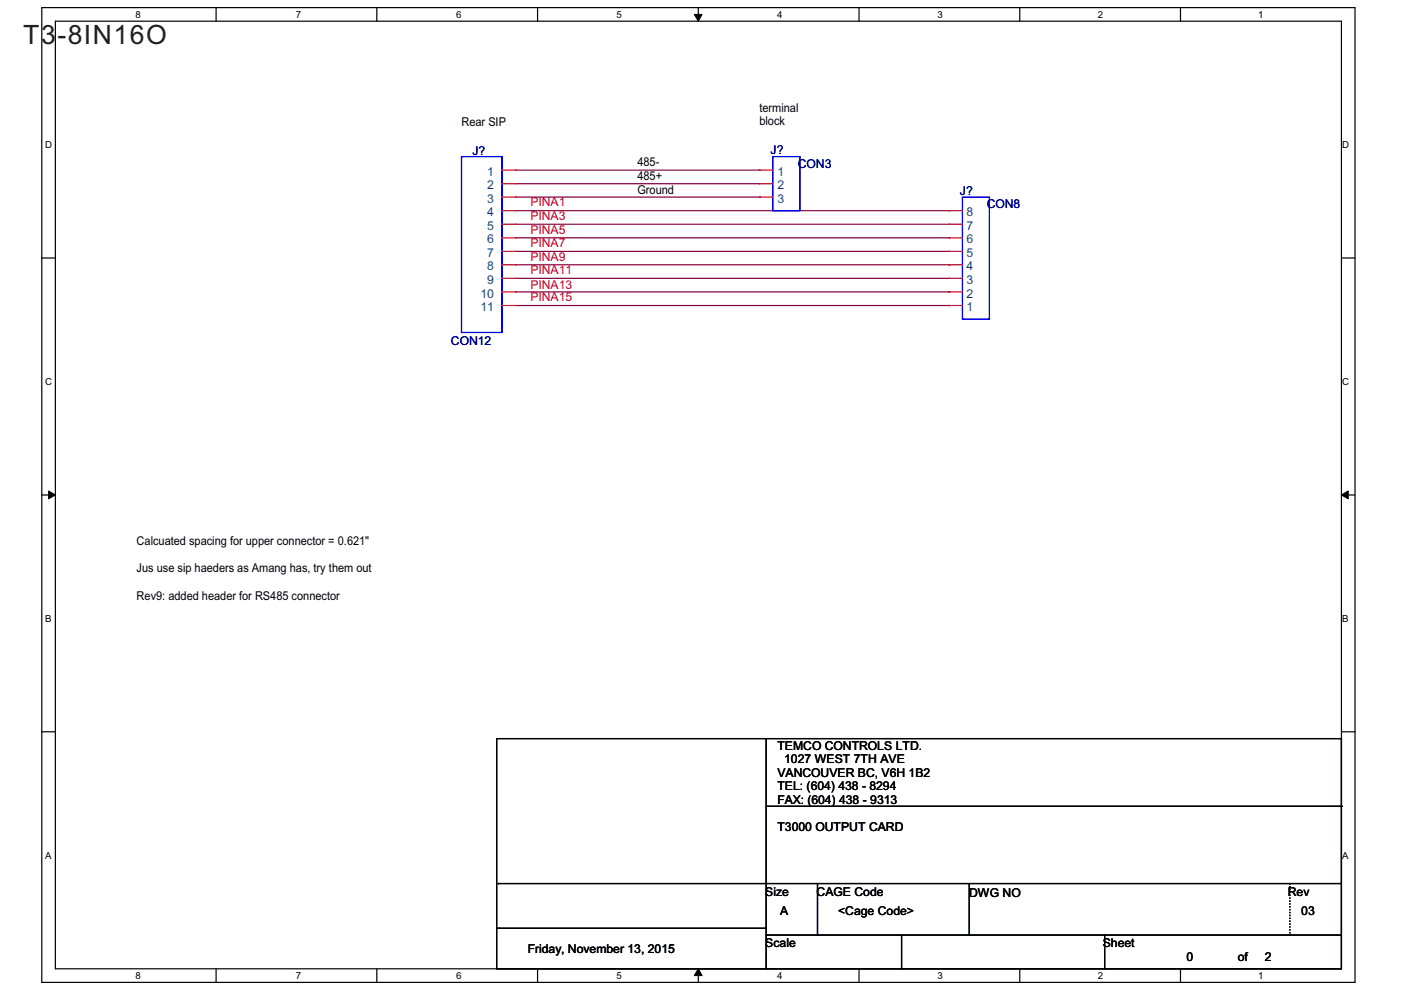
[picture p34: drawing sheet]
<svg xmlns="http://www.w3.org/2000/svg" width="297mm" height="210mm" viewBox="0 0 297 210" stroke-linecap="round" stroke-linejoin="round" font-family="sans-serif">
<defs><g id="words">
<g font-size="5.6" fill="#231f20">
<text x="4.9" y="9.4">T3</text>
<text x="12.2" y="9.4">-8IN16O</text>
</g>
<g font-size="2.6">
<text x="161" y="23.8">terminal</text>
<text x="97.8" y="26.7">Rear SIP</text>
<text x="161" y="26.6">block</text>
<text x="135.1" y="35.3">485-</text>
<text x="135.1" y="38.1">485+</text>
<text x="135.1" y="41">Ground</text>
<text x="29" y="115.6">Calcuated spacing for upper connector = 0.621&quot;</text>
<text x="29" y="121.4">Jus use sip haeders as Amang has, try them out</text>
<text x="29" y="127.1">Rev9: added header for RS485 connector</text>
<text x="164.8" y="158.9">TEMCO CONTROLS LTD.</text>
<text x="166.3" y="161.8">1027 WEST 7TH AVE</text>
<text x="164.8" y="164.7">VANCOUVER BC, V6H 1B2</text>
<text x="164.8" y="167.6">TEL: (604) 438 - 8294</text>
<text x="164.8" y="170.4">FAX: (604) 438 - 9313</text>
<text x="164.8" y="176.2">T3000 OUTPUT CARD</text>
<text x="162.3" y="190">Size</text>
<text x="173.1" y="190">CAGE Code</text>
<text x="205.5" y="190.2">DWG NO</text>
<text x="273" y="190">Rev</text>
<text x="165.4" y="194">A</text>
<text x="177.7" y="194">&lt;Cage Code&gt;</text>
<text x="275.9" y="194">03</text>
<text x="111.9" y="202">Friday, November 13, 2015</text>
<text x="162.3" y="200.8">Scale</text>
<text x="233.8" y="200.8">Sheet</text>
<text x="251.6" y="203.7">0</text>
<text x="262.4" y="203.7">of</text>
<text x="268.2" y="203.7">2</text>
</g>
<g font-size="2.6" fill="#000080">
<text x="100.2" y="32.9">J?</text>
<text x="163.4" y="32.6">J?</text>
<text x="169.1" y="35.5">CON3</text>
<text x="203.5" y="41.3">J?</text>
<text x="209.2" y="44.1">CON8</text>
<text x="95.6" y="73.1">CON12</text>
</g>
<g font-size="2.6" fill="#004080">
<text x="103.3" y="37.3">1</text>
<text x="103.3" y="40.1">2</text>
<text x="164.8" y="37.3">1</text>
<text x="164.8" y="40.1">2</text>
<text x="103.3" y="43">3</text>
<text x="103.3" y="45.9">4</text>
<text x="164.8" y="43">3</text>
<text x="204.9" y="45.9">8</text>
<text x="103.3" y="48.7">5</text>
<text x="103.3" y="51.6">6</text>
<text x="204.9" y="51.6">6</text>
<text x="204.9" y="48.7">7</text>
<text x="103.3" y="54.5">7</text>
<text x="103.3" y="57.3">8</text>
<text x="204.9" y="57.3">4</text>
<text x="204.9" y="54.5">5</text>
<text x="101.8" y="63.1">10</text>
<text x="101.8" y="66">11</text>
<text x="103.3" y="60.2">9</text>
<text x="204.9" y="66">1</text>
<text x="204.9" y="63.1">2</text>
<text x="204.9" y="60.2">3</text>
</g>
<g font-size="2.6" fill="#f00">
<text x="112.5" y="43.8">PINA1</text>
<text x="112.5" y="46.7">PINA3</text>
<text x="112.5" y="49.5">PINA5</text>
<text x="112.5" y="52.4">PINA7</text>
<text x="112.5" y="55.3">PINA9</text>
<text x="112.5" y="58.1">PINA11</text>
<text x="112.5" y="63.9">PINA15</text>
<text x="112.5" y="61.3">PINA13</text>
</g>
<g font-size="2">
<text x="28.7" y="3.7">8</text>
<text x="62.7" y="3.7">7</text>
<text x="96.7" y="3.7">6</text>
<text x="130.7" y="3.7">5</text>
<text x="164.8" y="3.7">4</text>
<text x="198.8" y="3.7">3</text>
<text x="232.8" y="3.7">2</text>
<text x="266.8" y="3.7">1</text>
<text x="9.6" y="31.4">D</text>
<text x="284.6" y="31.4">D</text>
<text x="9.6" y="81.6">C</text>
<text x="284.6" y="81.6">C</text>
<text x="9.6" y="131.9">B</text>
<text x="284.6" y="131.9">B</text>
<text x="9.6" y="182.1">A</text>
<text x="284.6" y="182.1">A</text>
<text x="28.7" y="207.5">8</text>
<text x="62.7" y="207.5">7</text>
<text x="96.7" y="207.5">6</text>
<text x="130.7" y="207.5">5</text>
<text x="164.8" y="207.5">4</text>
<text x="198.8" y="207.5">3</text>
<text x="232.8" y="207.5">2</text>
<text x="266.8" y="207.5">1</text>
</g>
</g></defs>
<path d="M8.9 1.6h278.4v206.7h-278.4zM11.7 4.5h272.7v200.9h-272.7z" fill="none" stroke="#000" stroke-width=".25"/>
<g fill="#fff">
<path d="M28.8 1.9h1.1v2.3h-1.1z"/>
<path d="M28.8 205.7h1.1v2.2h-1.1z"/>
</g>
<path d="M45.8 1.6v2.9M45.8 205.4v2.9" fill="none" stroke="#000" stroke-width=".25"/>
<g fill="#fff">
<path d="M62.8 1.9h1.1v2.3h-1.1z"/>
<path d="M62.8 205.7h1.1v2.2h-1.1z"/>
</g>
<path d="M79.9 1.6v2.9M79.9 205.4v2.9" fill="none" stroke="#000" stroke-width=".25"/>
<g fill="#fff">
<path d="M96.9 1.9h1.1v2.3h-1.1z"/>
<path d="M96.9 205.7h1.1v2.2h-1.1z"/>
</g>
<path d="M114 1.6v2.9M114 205.4v2.9" fill="none" stroke="#000" stroke-width=".25"/>
<g fill="#fff">
<path d="M131 1.9h1.1v2.3h-1.1z"/>
<path d="M131 205.7h1.1v2.2h-1.1z"/>
</g>
<path d="M148.1 1.6v2.9M148.1 205.4v2.9" fill="none" stroke="#000" stroke-width=".25"/>
<path d="M147.2 3.1h1.7l-.8 1.4zM148.1 205.4l.8 1.4h-1.7z" fill="#000"/>
<path d="M147.2 3.1h1.7l-.8 1.4zM148.1 205.4l.8 1.4h-1.7z" fill="none" stroke="#000" stroke-width=".21"/>
<g fill="#fff">
<path d="M165.1 1.9h1.1v2.3h-1.1z"/>
<path d="M165.1 205.7h1.1v2.2h-1.1z"/>
</g>
<path d="M182.1 1.6v2.9M182.1 205.4v2.9" fill="none" stroke="#000" stroke-width=".25"/>
<g fill="#fff">
<path d="M199.2 1.9h1.1v2.3h-1.1z"/>
<path d="M199.2 205.7h1.1v2.2h-1.1z"/>
</g>
<path d="M216.2 1.6v2.9M216.2 205.4v2.9" fill="none" stroke="#000" stroke-width=".25"/>
<g fill="#fff">
<path d="M233.2 1.9h1.1v2.3h-1.1z"/>
<path d="M233.2 205.7h1.1v2.2h-1.1z"/>
</g>
<path d="M250.3 1.6v2.9M250.3 205.4v2.9" fill="none" stroke="#000" stroke-width=".25"/>
<g fill="#fff">
<path d="M267.3 1.9h1.1v2.3h-1.1z"/>
<path d="M267.3 205.7h1.1v2.2h-1.1z"/>
<path d="M9.6 29.6h1.4v2.2h-1.4z"/>
<path d="M285.1 29.6h1.5v2.2h-1.5z"/>
<path d="M9.6 79.8h1.4v2.2h-1.4z"/>
<path d="M285.1 79.8h1.5v2.2h-1.5z"/>
</g>
<path d="M8.9 54.7h2.8M284.4 54.7h2.9" fill="none" stroke="#000" stroke-width=".25"/>
<g fill="#fff">
<path d="M9.6 130.1h1.3v2.2h-1.3z"/>
<path d="M285.1 130.1h1.3v2.2h-1.3z"/>
</g>
<path d="M8.9 105h2.8M284.4 105h2.9" fill="none" stroke="#000" stroke-width=".25"/>
<path d="M10.3 104.1l1.4 .9-1.4 .8zM284.4 105l1.4-.9v1.7z" fill="#000"/>
<path d="M10.3 104.1l1.4 .9-1.4 .8zM284.4 105l1.4-.9v1.7z" fill="none" stroke="#000" stroke-width=".21"/>
<g fill="#fff">
<path d="M9.6 180.3h1.3v2.2h-1.3z"/>
<path d="M285.1 180.3h1.3v2.2h-1.3z"/>
</g>
<g fill="none" stroke="#000" stroke-width=".25">
<path d="M8.9 155.2h2.8M105.3 156.6h179.1v48.8h-179.1zM162.4 156.6v48.8M284.4 155.2h2.9M162.4 170.9h122M284.4 170.9h.1M105.6 196.8h.1M105.6 187.3h.1M105.6 196.8h56.8M105.6 187.3h178.8M162.4 198.3h.1M162.4 198.3h122"/>
<path d="M173.3 198.3h.1M173.3 187.3v11M191.1 198.3v7.1M205.5 198.3h.1M205.5 187.3v11M234.2 198.3v7.1M162.4 205.4h.1M191.1 205.4h.1M234.2 205.4h.1"/>
</g>
<g fill="none" stroke="#800040" stroke-width=".25">
<path d="M109.3 36.1h51.7M109.3 39h51.7M161 36.1h.1M161 39h.1M109.3 44.7h91.9M109.3 56.1h91.9M109.3 50.4h91.9M109.3 47.5h91.9M109.3 53.3h91.9M109.3 59h91.9M109.3 41.8h51.7M161 41.8h.1"/>
<path d="M201.2 44.7h.1M201.2 56.1h.1M201.2 50.4h.1M201.2 47.5h.1M201.2 53.3h.1M201.2 59h.1M109.3 64.8h91.9M109.3 61.9h91.9M201.2 64.8h.1M201.2 61.9h.1"/>
</g>
<path d="M273.5 187.3v11M273.5 198.3h.1" fill="none" stroke="#000" stroke-width=".25" stroke-dasharray=".1 .5"/>
<path d="M97.8 33.2h8.6v37.3h-8.6zM163.8 33.2h5.8v11.5h-5.8zM204.1 41.8h5.7v25.9h-5.7z" fill="none" stroke="#00f" stroke-width=".25"/>
<g fill="none" stroke="#f00" stroke-width=".25">
<path d="M106.4 36.1h2.9M106.4 39h2.9M109.3 36.1h.1M109.3 39h.1M161 36.1h.1M161 39h.1M161 36.1h2.8M161 39h2.8M106.4 59h2.9M106.4 56.1h2.9M106.4 53.3h2.9M106.4 50.4h2.9"/>
<path d="M106.4 47.5h2.9M106.4 44.7h2.9M106.4 41.8h2.9M109.3 41.8h.1M109.3 44.7h.1M109.3 47.5h.1M109.3 50.4h.1M109.3 53.3h.1M109.3 56.1h.1M109.3 59h.1M161 41.8h.1M161 41.8h2.8"/>
<path d="M201.2 59h.1M201.2 56.1h.1M201.2 53.3h.1M201.2 50.4h.1M201.2 47.5h.1M201.2 44.7h.1M201.2 59h2.9M201.2 56.1h2.9M201.2 53.3h2.9M201.2 50.4h2.9M201.2 47.5h2.9M201.2 44.7h2.9"/>
<path d="M106.4 64.8h2.9M106.4 61.9h2.9M109.3 61.9h.1M109.3 64.8h.1M201.2 64.8h.1M201.2 61.9h.1M201.2 64.8h2.9M201.2 61.9h2.9"/>
</g>
<use href="#words"/>
</svg>
